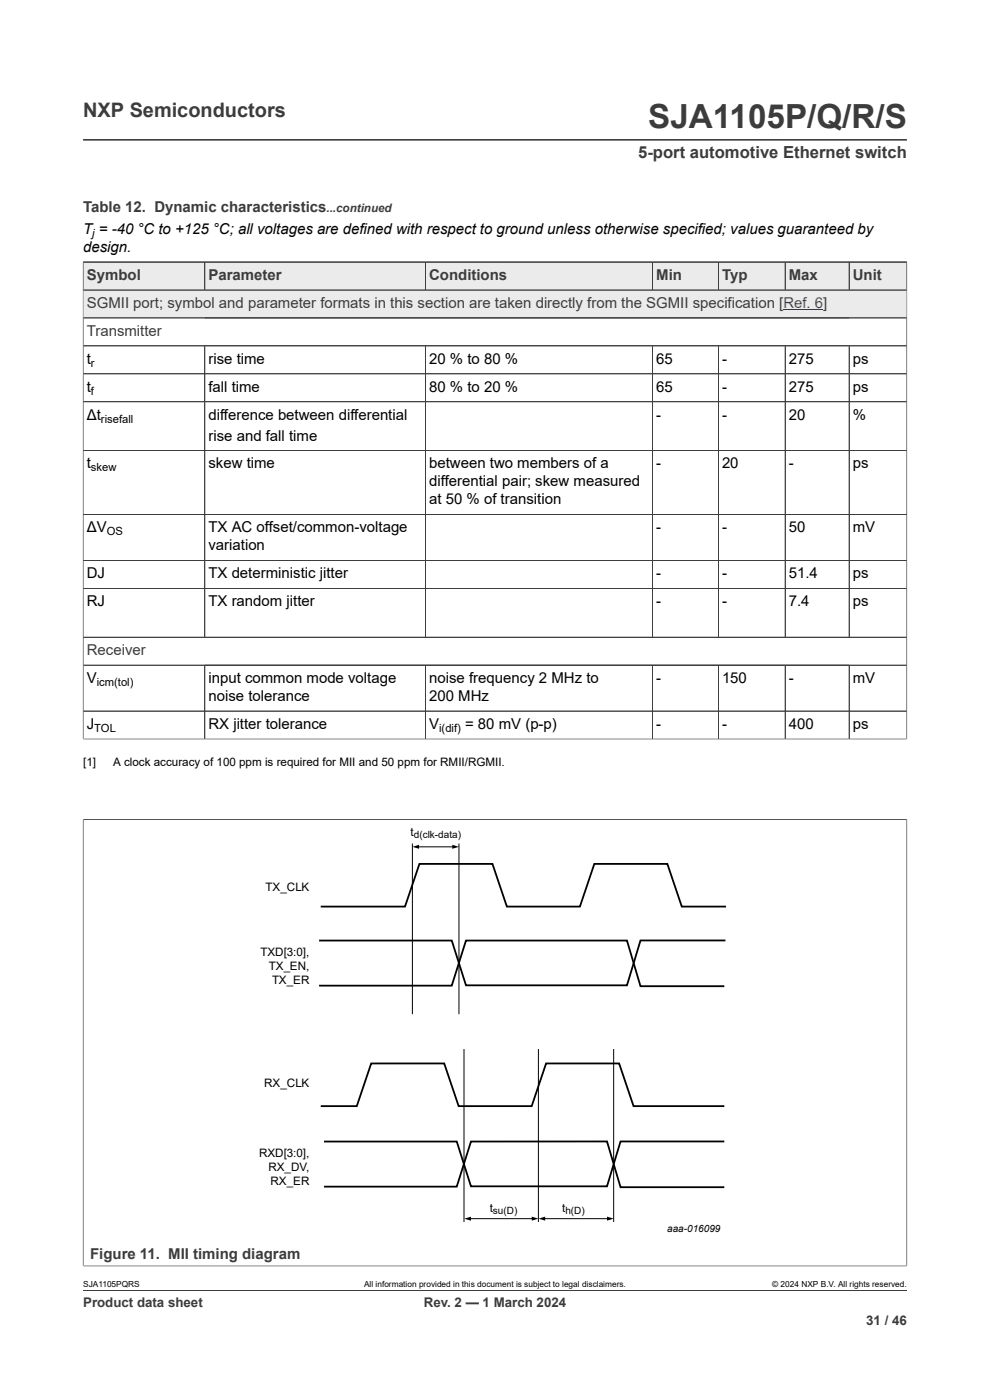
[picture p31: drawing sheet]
<svg xmlns="http://www.w3.org/2000/svg" width="210mm" height="297mm" viewBox="0 0 210 297" stroke-linecap="round" stroke-linejoin="round" font-family="sans-serif">
<defs><g id="words">
<text font-size="7.1" fill="#3c3c3c" x="137.5" y="27.2">SJA1105P/Q/R/S</text>
<text font-size="4.2" fill="#3c3c3c" x="17.6" y="24.8">NXP Semiconductors</text>
<text font-size="3.5" fill="#3c3c3c" x="135.4" y="33.5">5-port automotive Ethernet switch</text>
<g font-size="3.2" fill="#3c3c3c">
<text x="17.6" y="45.1">Table 12. Dynamic characteristics</text>
<text x="18.4" y="59.4">Symbol</text>
<text x="44.2" y="59.4">Parameter</text>
<text x="91" y="59.4">Conditions</text>
<text x="139.2" y="59.4">Min</text>
<text x="153.2" y="59.4">Typ</text>
<text x="167.3" y="59.4">Max</text>
<text x="180.9" y="59.4">Unit</text>
<text x="18.4" y="65.3">SGMII port; symbol and parameter formats in this section are taken directly from the SGMII specification [Ref. 6]</text>
<text x="18.4" y="71.2">Transmitter</text>
<text x="18.4" y="139">Receiver</text>
<text x="19.1" y="267.1">Figure 11. MII timing diagram</text>
</g>
<g font-size="3.2">
<text x="17.6" y="49.6">T = -40 °C to +125 °C; all voltages are defined with respect to ground unless otherwise specified; values guaranteed by</text>
<text x="17.6" y="53.4">design.</text>
<text x="18.4" y="77.2">t</text>
<text x="44.2" y="77.2">rise time</text>
<text x="91" y="77.2">20 % to 80 %</text>
<text x="139.2" y="77.2">65</text>
<text x="153.2" y="77.2">-</text>
<text x="167.3" y="77.2">275</text>
<text x="180.9" y="77.2">ps</text>
<text x="18.4" y="83.1">t</text>
<text x="44.2" y="83.1">fall time</text>
<text x="91" y="83.1">80 % to 20 %</text>
<text x="139.2" y="83.1">65</text>
<text x="153.2" y="83.1">-</text>
<text x="167.3" y="83.1">275</text>
<text x="180.9" y="83.1">ps</text>
<text x="18.4" y="89">Δt</text>
<text x="44.2" y="89">difference between differential</text>
<text x="139.2" y="89">-</text>
<text x="153.2" y="89">-</text>
<text x="167.3" y="89">20</text>
<text x="180.9" y="89">%</text>
<text x="44.2" y="93.5">rise and fall time</text>
<text x="18.4" y="99.4">t</text>
<text x="44.2" y="99.4">skew time</text>
<text x="91" y="99.4">between two members of a</text>
<text x="139.2" y="99.4">-</text>
<text x="153.2" y="99.4">20</text>
<text x="167.3" y="99.4">-</text>
<text x="180.9" y="99.4">ps</text>
<text x="91" y="103.2">differential pair; skew measured</text>
<text x="91" y="107">at 50 % of transition</text>
<text x="18.4" y="112.9">ΔV</text>
<text x="44.2" y="112.9">TX AC offset/common-voltage</text>
<text x="139.2" y="112.9">-</text>
<text x="153.2" y="112.9">-</text>
<text x="167.3" y="112.9">50</text>
<text x="180.9" y="112.9">mV</text>
<text x="44.2" y="116.7">variation</text>
<text x="18.4" y="122.7">DJ</text>
<text x="44.2" y="122.7">TX deterministic jitter</text>
<text x="139.2" y="122.7">-</text>
<text x="153.2" y="122.7">-</text>
<text x="167.3" y="122.7">51.4</text>
<text x="180.9" y="122.7">ps</text>
<text x="18.4" y="128.6">RJ</text>
<text x="44.2" y="128.6">TX random jitter</text>
<text x="139.2" y="128.6">-</text>
<text x="153.2" y="128.6">-</text>
<text x="167.3" y="128.6">7.4</text>
<text x="180.9" y="128.6">ps</text>
<text x="18.4" y="144.9">V</text>
<text x="44.2" y="144.9">input common mode voltage</text>
<text x="44.2" y="148.7">noise tolerance</text>
<text x="91" y="144.9">noise frequency 2 MHz to</text>
<text x="91" y="148.7">200 MHz</text>
<text x="139.2" y="144.9">-</text>
<text x="153.2" y="144.9">150</text>
<text x="167.3" y="144.9">-</text>
<text x="180.9" y="144.9">mV</text>
<text x="18.4" y="154.6">J</text>
<text x="44.2" y="154.6">RX jitter tolerance</text>
<text x="91" y="154.6">V</text>
<text x="98.7" y="154.6">= 80 mV (p-p)</text>
<text x="139.2" y="154.6">-</text>
<text x="153.2" y="154.6">-</text>
<text x="167.3" y="154.6">400</text>
<text x="180.9" y="154.6">ps</text>
</g>
<g font-size="2.8" fill="#3c3c3c">
<text x="17.6" y="277.3">Product data sheet</text>
<text x="89.9" y="277.3">Rev. 2 — 1 March 2024</text>
<text x="183.7" y="281">31 / 46</text>
</g>
<text font-size="2.5" fill="#3c3c3c" x="69.3" y="45.1">...continued</text>
<g font-size="2.5">
<text x="17.6" y="162.4">[1]</text>
<text x="24" y="162.4">A clock accuracy of 100 ppm is required for MII and 50 ppm for RMII/RGMII.</text>
<text x="87.1" y="177.3">t</text>
<text x="56.3" y="189.1">TX_CLK</text>
<text x="55.2" y="202.7">TXD[3:0],</text>
<text x="57" y="205.7">TX_EN,</text>
<text x="57.7" y="208.7">TX_ER</text>
<text x="56.1" y="230.7">RX_CLK</text>
<text x="55" y="245.4">RXD[3:0],</text>
<text x="56.9" y="248.4">RX_DV,</text>
<text x="57.4" y="251.4">RX_ER</text>
<text x="103.9" y="257.2">t</text>
<text x="119.2" y="257.2">t</text>
</g>
<g font-size="2.4">
<text x="19.6" y="50.2">j</text>
<text x="19.3" y="77.8">r</text>
<text x="19.3" y="83.7">f</text>
<text x="21.4" y="89.6">risefall</text>
<text x="19.3" y="100">skew</text>
<text x="22.6" y="113.6">OS</text>
<text x="20.5" y="145.5">icm(tol)</text>
<text x="20" y="155.3">TOL</text>
<text x="93.2" y="155.3">i(dif)</text>
</g>
<g font-size="2.1">
<text x="87.8" y="177.8">d(clk-data)</text>
<text x="104.6" y="257.6">su(D)</text>
<text x="119.9" y="257.6">h(D)</text>
<text x="141.5" y="261.4">aaa-016099</text>
</g>
<g font-size="1.8">
<text x="17.6" y="273.1">SJA1105PQRS</text>
<text x="77.2" y="273.1">All information provided in this document is subject to legal disclaimers.</text>
<text x="163.8" y="273.1">© 2024 NXP B.V. All rights reserved.</text>
</g>
</g></defs>
<path d="M17.6 29.7h174.8M17.6 55.6h174.8" fill="none" stroke="#3c3c3c" stroke-width=".21"/>
<path d="M17.7 55.7h25.7v5.8h-25.7z" fill="#ebebeb"/>
<path d="M17.6 55.6h25.8v5.9h-25.8z" fill="none" stroke="#3c3c3c" stroke-width=".21"/>
<path d="M43.5 55.7h46.7v5.8h-46.7z" fill="#ebebeb"/>
<path d="M43.4 55.6h46.9v5.9h-46.9z" fill="none" stroke="#3c3c3c" stroke-width=".21"/>
<path d="M90.3 55.7h48.1v5.8h-48.1z" fill="#ebebeb"/>
<path d="M90.3 55.6h48.1v5.9h-48.1z" fill="none" stroke="#3c3c3c" stroke-width=".21"/>
<path d="M138.5 55.7h13.8v5.8h-13.8z" fill="#ebebeb"/>
<path d="M138.4 55.6h14v5.9h-14z" fill="none" stroke="#3c3c3c" stroke-width=".21"/>
<path d="M152.4 55.7h14.1v5.8h-14.1z" fill="#ebebeb"/>
<path d="M152.4 55.6h14.2v5.9h-14.2z" fill="none" stroke="#3c3c3c" stroke-width=".21"/>
<path d="M166.6 55.7h13.5v5.8h-13.5z" fill="#ebebeb"/>
<path d="M166.6 55.6h13.5v5.9h-13.5z" fill="none" stroke="#3c3c3c" stroke-width=".21"/>
<path d="M180.2 55.7h12.1v5.8h-12.1z" fill="#ebebeb"/>
<path d="M180.1 61.5v-5.9h12.3v11.9h-174.8v-6h174.8" fill="none" stroke="#3c3c3c" stroke-width=".21"/>
<path d="M17.7 61.6h174.6v5.8h-174.6z" fill="#ebebeb"/>
<path d="M166.2 65.6h8.4" fill="none" stroke="#00f" stroke-width=".21"/>
<g fill="none" stroke="#3c3c3c" stroke-width=".21">
<path d="M17.6 55.7v101.1M17.6 55.6h174.8M43.4 55.7v5.8M90.3 55.7v5.8M138.4 55.7v5.8M152.4 55.7v5.8M166.6 55.7v5.8M180.1 55.7v5.8M192.4 55.7v101.1M17.6 67.5h174.8M17.6 73.4h174.8M17.6 79.3h174.8"/>
<path d="M17.7 61.5h174.6M43.4 73.4v61.8M90.3 73.4v61.8M138.4 73.4v61.8M152.4 73.4v61.8M166.6 73.4v61.8M180.1 73.4v61.8M17.6 85.2h174.8M17.6 95.6h174.8M17.6 109.1h174.8M17.6 118.9h174.8M17.6 124.8h174.8"/>
<path d="M17.6 135.2h174.8M17.6 156.8h174.8M17.6 141.1h174.8M17.6 150.8h174.8M43.4 141.1v15.7M90.3 141.1v15.7M138.4 141.1v15.7M152.4 141.1v15.7M166.6 141.1v15.7M180.1 141.1v15.7M17.6 173.8h174.8M17.6 173.8v94.8"/>
<path d="M192.4 173.8v94.8M17.6 268.6h174.8M17.6 273.8h174.8"/>
</g>
<path d="M68 192.3h17.9l3.1-9h15.5l3 9h15.5l3.1-9h15.5l3 9h9.4M153.9 199.5h-18l-2.9 9.5h-34.2l-3-9.5h-28.1M67.7 209.1h28.1l3-9.6h34.2l2.9 9.7h17.7M68 234.7h7.7l3-9.1h15.5l3.1 9.1h15.5l3-9.1h15.5l3.1 9.1h19.2M68.7 251.7h28.2l3-9.5h28.9l2.8 9.7h22M153.6 242.2h-22l-2.8 9.5h-28.9l-3-9.5h-28.2" fill="none" stroke="#000" stroke-width=".38"/>
<path d="M87.5 178.9v36.3M88.6 179.7h7.8M97.4 178.9v36.3M98.4 222.5v36.7M114.2 222.5v36.7M130.2 222.5v36.7M99.5 258.5h13.3M115.4 258.5h14.1" fill="none" stroke="#000" stroke-width=".21"/>
<path d="M87.5 179.7l1.4-.5v.9zM95.9 179.2l1.5 .5-1.5 .4zM98.5 258.5l1.4-.4v.9zM112.8 258.1l1.4 .4-1.4 .4zM114.2 258.5l1.4-.4v.8zM128.8 258.1l1.4 .4-1.4 .4z" fill="#000"/>
<use href="#words"/>
</svg>
